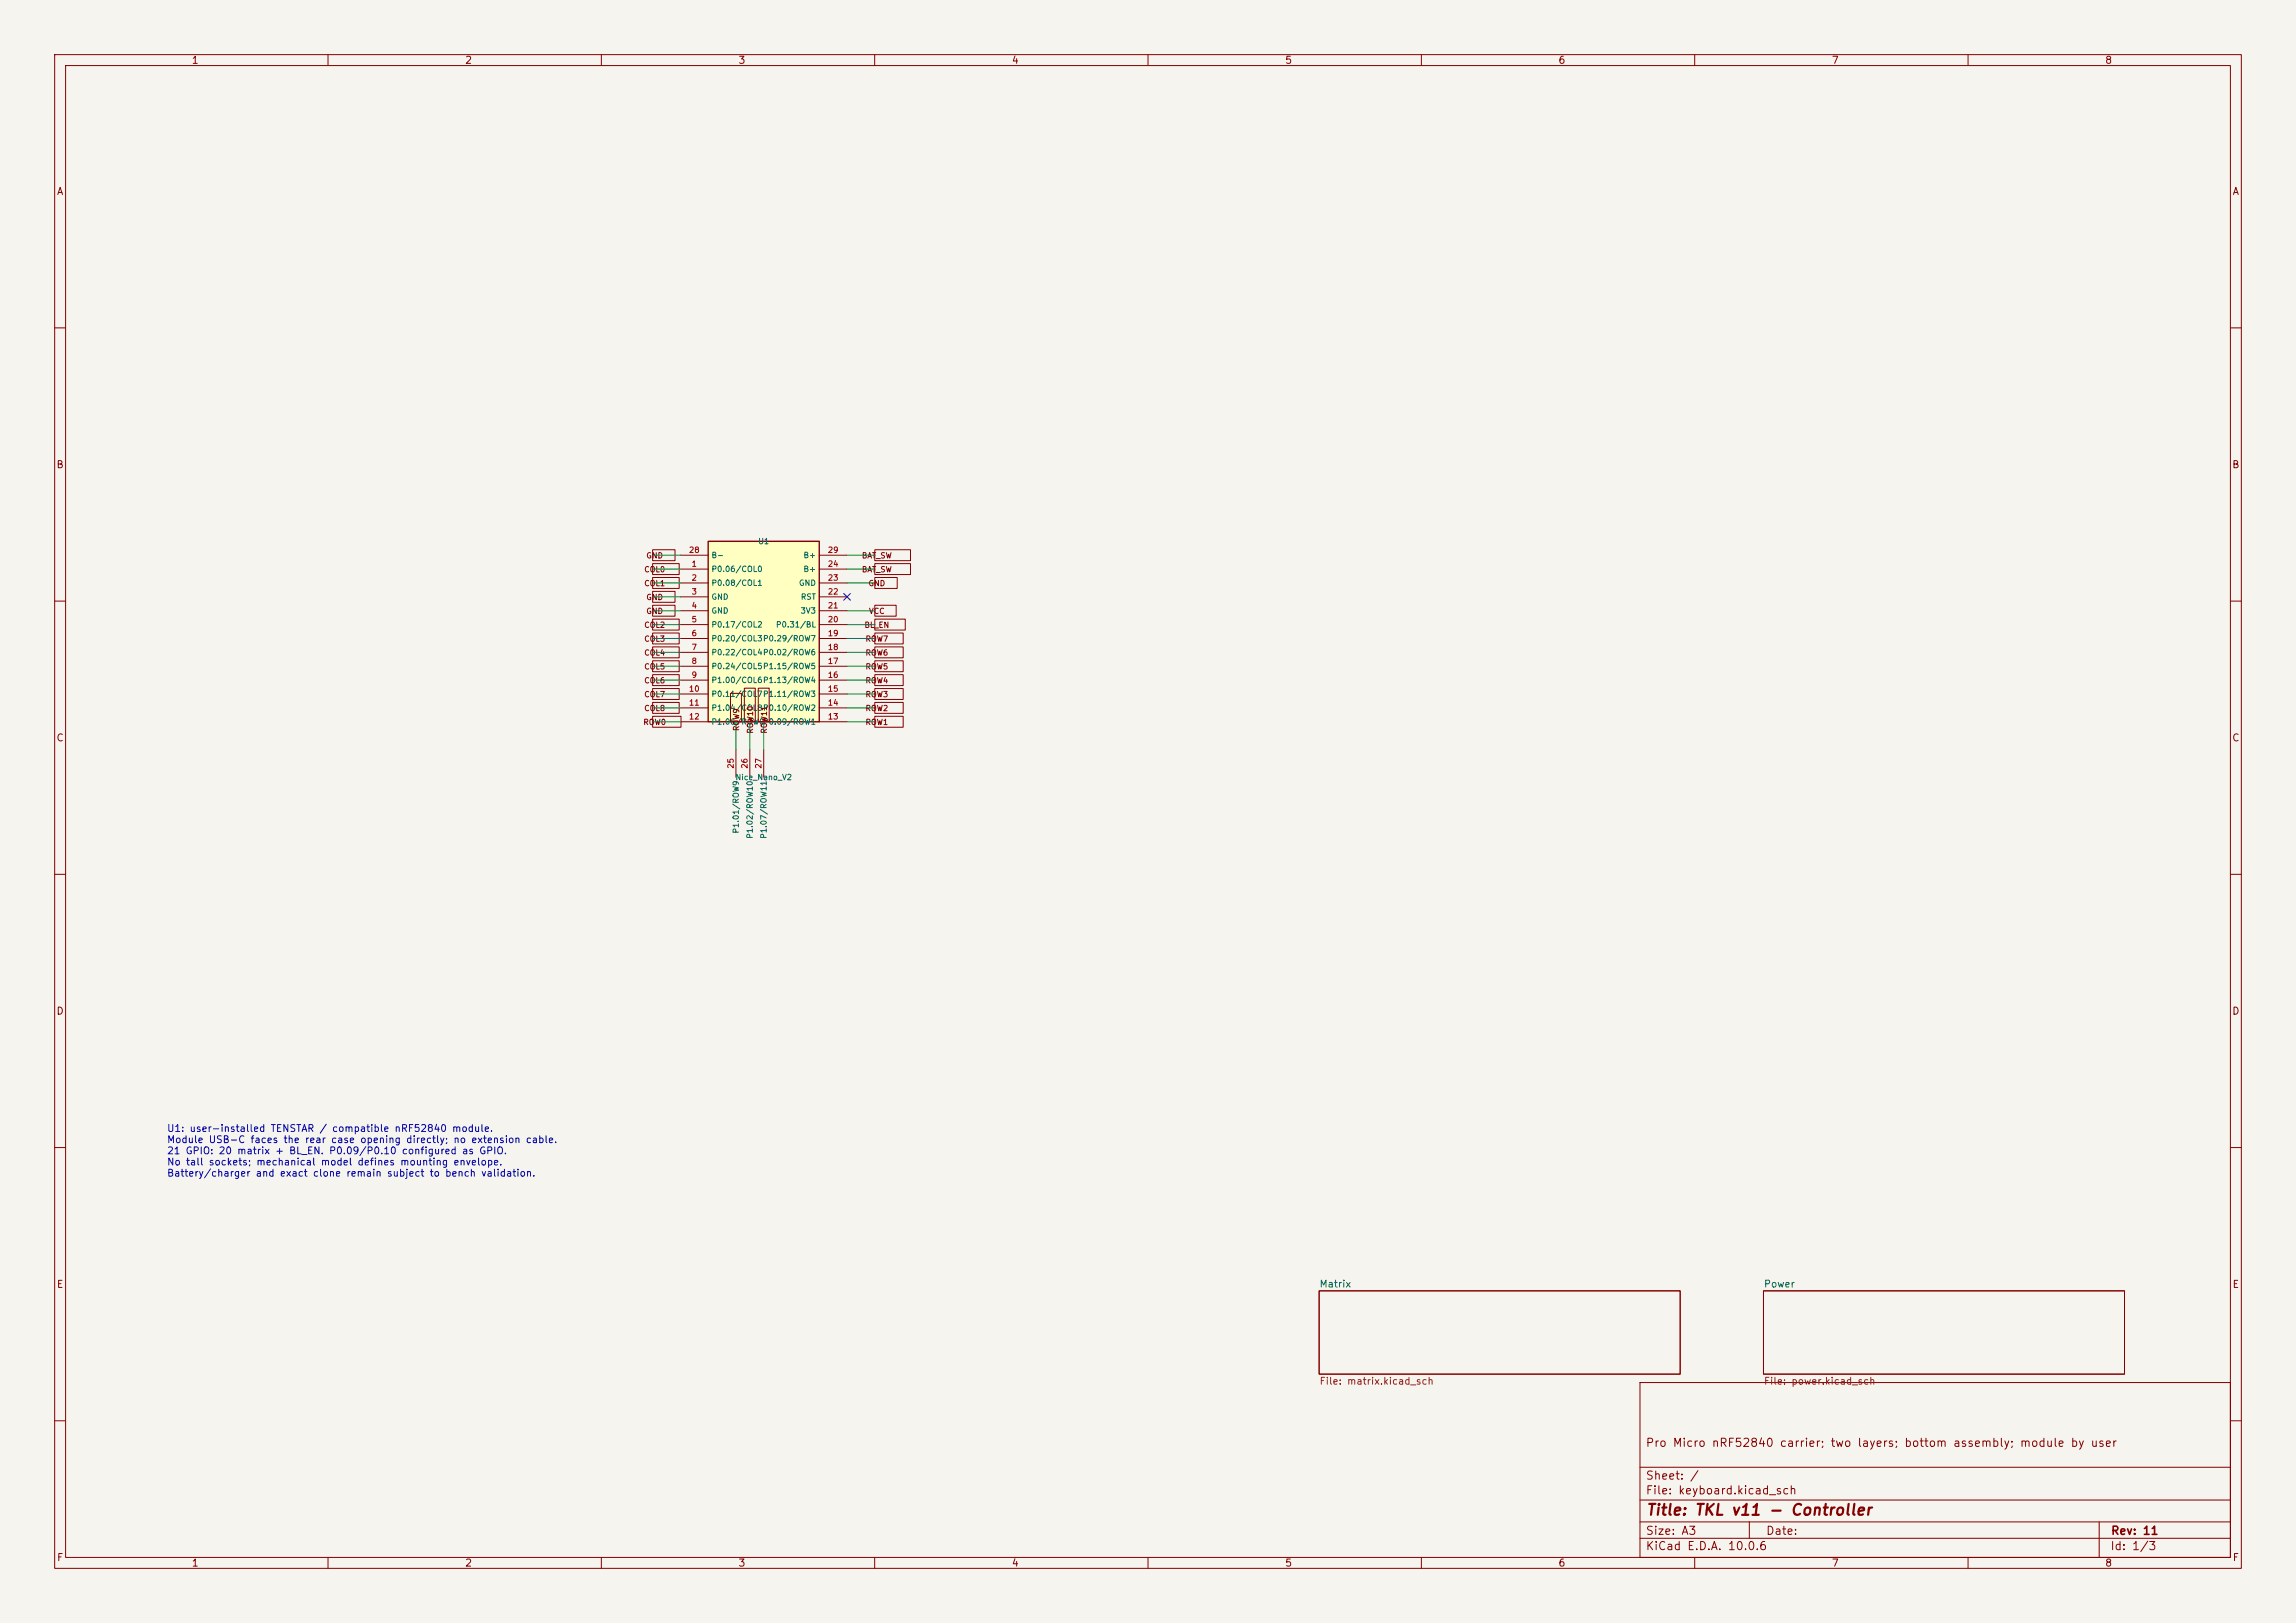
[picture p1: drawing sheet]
<svg xmlns="http://www.w3.org/2000/svg" width="420mm" height="297mm" viewBox="0 0 420 297" stroke-linecap="round" stroke-linejoin="round" font-family="sans-serif">
<defs><g id="words">
<text font-size="2" fill="#840000" x="301" y="277.8">Title: TKL v11 - Controller</text>
<g font-size="1.5" fill="#840000">
<text x="300.9" y="265.1">Pro Micro nRF52840 carrier; two layers; bottom assembly; module by user</text>
<text x="300.9" y="273.8">File: keyboard.kicad_sch</text>
<text x="300.9" y="271.1">Sheet: /</text>
<text x="300.9" y="281.2">Size: A3</text>
<text x="322.9" y="281.2">Date:</text>
<text x="386" y="281.2">Rev: 11</text>
<text x="300.9" y="284">KiCad E.D.A. 10.0.6</text>
<text x="385.9" y="284">Id: 1/3</text>
</g>
<g font-size="1.3" fill="#840000">
<text x="35" y="12">1</text>
<text x="85" y="12">2</text>
<text x="135" y="12">3</text>
<text x="185" y="12">4</text>
<text x="235" y="12">5</text>
<text x="285" y="12">6</text>
<text x="335" y="12">7</text>
<text x="385" y="12">8</text>
<text x="10.3" y="36">A</text>
<text x="408.3" y="36">A</text>
<text x="10.2" y="86">B</text>
<text x="408.2" y="86">B</text>
<text x="10.2" y="136">C</text>
<text x="408.2" y="136">C</text>
<text x="10.2" y="186">D</text>
<text x="408.2" y="186">D</text>
<text x="10.3" y="236">E</text>
<text x="408.3" y="236">E</text>
<text x="10.3" y="286">F</text>
<text x="35" y="287">1</text>
<text x="85" y="287">2</text>
<text x="135" y="287">3</text>
<text x="185" y="287">4</text>
<text x="235" y="287">5</text>
<text x="285" y="287">6</text>
<text x="335" y="287">7</text>
<text x="385" y="287">8</text>
<text x="408.3" y="286">F</text>
</g>
<g font-size="1.3" fill="#0000c2">
<text x="30.5" y="207.4">U1: user-installed TENSTAR / compatible nRF52840 module.</text>
<text x="30.5" y="209.5">Module USB-C faces the rear case opening directly; no extension cable.</text>
<text x="30.5" y="211.5">21 GPIO: 20 matrix + BL_EN. P0.09/P0.10 configured as GPIO.</text>
<text x="30.5" y="213.6">No tall sockets; mechanical model defines mounting envelope.</text>
<text x="30.5" y="215.6">Battery/charger and exact clone remain subject to bench validation.</text>
</g>
<g font-size="1.3" fill="#006464">
<text x="241.3" y="235.9">Matrix</text>
<text x="322.6" y="235.9">Power</text>
</g>
<g font-size="1.3" fill="#725600">
<text x="241.3" y="253.7">File: matrix.kicad_sch</text>
<text x="322.6" y="253.7">File: power.kicad_sch</text>
</g>
<g font-size="1" fill="#a90000">
<text x="125.9" y="101.4">28</text>
<text x="151.3" y="101.4">29</text>
<text x="126.4" y="104">1</text>
<text x="126.4" y="106.5">2</text>
<text x="151.3" y="106.5">23</text>
<text x="151.3" y="104">24</text>
<text x="126.4" y="109">3</text>
<text x="126.4" y="111.6">4</text>
<text x="151.3" y="111.6">21</text>
<text x="151.3" y="109">22</text>
<text x="126.4" y="114.1">5</text>
<text x="126.4" y="116.7">6</text>
<text x="126.4" y="119.2">7</text>
<text x="151.3" y="119.2">18</text>
<text x="151.3" y="116.7">19</text>
<text x="151.3" y="114.1">20</text>
<text x="126.4" y="121.7">8</text>
<text x="126.4" y="124.3">9</text>
<text x="151.3" y="124.3">16</text>
<text x="151.3" y="121.7">17</text>
<text x="125.9" y="126.8">10</text>
<text x="125.9" y="129.4">11</text>
<text x="125.9" y="131.9">12</text>
<text x="151.3" y="131.9">13</text>
<text x="151.3" y="129.4">14</text>
<text x="151.3" y="126.8">15</text>
<text x="134.4" y="140.8" transform="rotate(-90 134.4 140.8)">25</text>
<text x="137" y="140.8" transform="rotate(-90 137 140.8)">26</text>
<text x="139.5" y="140.8" transform="rotate(-90 139.5 140.8)">27</text>
</g>
<g font-size="1" fill="#006464">
<text x="138.6" y="99.8">U1</text>
<text x="130" y="104.9">P0.06/COL0</text>
<text x="130" y="107.4">P0.08/COL1</text>
<text x="130" y="102.4">B-</text>
<text x="146.1" y="107.4">GND</text>
<text x="146.9" y="104.9">B+</text>
<text x="146.9" y="102.4">B+</text>
<text x="130" y="110">GND</text>
<text x="130" y="112.5">GND</text>
<text x="146.3" y="112.5">3V3</text>
<text x="146.4" y="110">RST</text>
<text x="130" y="115.1">P0.17/COL2</text>
<text x="130" y="117.6">P0.20/COL3P0.29/ROW7</text>
<text x="141.8" y="115.1">P0.31/BL</text>
<text x="130" y="120.1">P0.22/COL4P0.02/ROW6</text>
<text x="130" y="122.7">P0.24/COL5P1.15/ROW5</text>
<text x="130" y="125.2">P1.00/COL6P1.13/ROW4</text>
<text x="130" y="127.8">P0.11/COL7P1.11/ROW3</text>
<text x="130" y="130.3">P1.04/COL8P0.10/ROW2</text>
<text x="130" y="132.8">P1.06/ROW0P0.09/ROW1</text>
<text x="134.4" y="143">Nice_Nano_V2</text>
<text x="135.4" y="152.6" transform="rotate(-90 135.4 152.6)">P1.01/ROW9</text>
<text x="137.9" y="153.6" transform="rotate(-90 137.9 153.6)">P1.02/ROW10</text>
<text x="140.5" y="153.6" transform="rotate(-90 140.5 153.6)">P1.07/ROW11</text>
</g>
<g font-size="1" fill="#840000">
<text x="117.8" y="105">COL0</text>
<text x="117.8" y="107.5">COL1</text>
<text x="118.1" y="102.4">GND</text>
<text x="157.6" y="102.4">BAT_SW</text>
<text x="157.6" y="105">BAT_SW</text>
<text x="158.8" y="107.5">GND</text>
<text x="118.1" y="110">GND</text>
<text x="118.1" y="112.6">GND</text>
<text x="158.9" y="112.6">VCC</text>
<text x="117.8" y="117.7">COL3</text>
<text x="117.8" y="115.1">COL2</text>
<text x="158" y="115.1">BL_EN</text>
<text x="158.2" y="117.7">ROW7</text>
<text x="117.8" y="120.2">COL4</text>
<text x="117.8" y="125.3">COL6</text>
<text x="117.8" y="122.7">COL5</text>
<text x="158.2" y="122.7">ROW5</text>
<text x="158.2" y="120.2">ROW6</text>
<text x="158.2" y="125.3">ROW4</text>
<text x="117.8" y="130.4">COL8</text>
<text x="117.8" y="127.8">COL7</text>
<text x="158.2" y="127.8">ROW3</text>
<text x="158.2" y="130.4">ROW2</text>
<text x="117.6" y="132.9">ROW0</text>
<text x="135.4" y="133.9" transform="rotate(-90 135.4 133.9)">ROW9</text>
<text x="138" y="134.4" transform="rotate(-90 138 134.4)">ROW10</text>
<text x="140.5" y="134.4" transform="rotate(-90 140.5 134.4)">ROW11</text>
<text x="158.2" y="132.9">ROW1</text>
</g>
</g></defs>
<path d="M0 0h420v297h-420z" fill="#f5f4ef" stroke="#f5f4ef" stroke-width=".18"/>
<g fill="none" stroke="#840000" stroke-width=".18">
<path d="M10 10h400v277h-400zM12 12h396v273h-396zM60 10v2M110 10v2M160 10v2M210 10v2M260 10v2M310 10v2M360 10v2M10 60h2M408 60h2M10 110h2"/>
<path d="M408 110h2M10 160h2M408 160h2M10 210h2M408 210h2M241.3 236.2h66v15.3h-66zM322.6 236.2h66v15.3h-66zM300 253h108v32h-108zM10 260h2M300 278.5h108M300 274.5h108M300 268.5h108"/>
<path d="M320 278.5v3M384 278.5v6.5M408 260h2M60 285v2M110 285v2M160 285v2M210 285v2M260 285v2M300 281.5h108M310 285v2M360 285v2"/>
</g>
<path d="M129.5 99.1h20.4v33h-20.4z" fill="#ffffc2"/>
<path d="M129.5 99.1h20.4v33h-20.4z" fill="none" stroke="#840000" stroke-width=".25"/>
<g fill="none" stroke="#840000" stroke-width=".18">
<path d="M119.4 100.6h4.1v2h-4.1zM119.4 103.1h4.8v2h-4.8zM119.4 115.8h4.8v2h-4.8zM119.4 118.4h4.8v2h-4.8zM119.4 105.7h4.8v2h-4.8zM119.4 113.3h4.8v2h-4.8zM119.4 108.2h4.1v2h-4.1zM119.4 110.8h4.1v2h-4.1zM124.5 104.1h5M124.5 106.7h5M124.5 109.2h5M124.5 111.8h5"/>
<path d="M124.5 114.3h5M124.5 116.8h5M124.5 119.4h5M124.5 101.6h5M149.9 104.1h5M149.9 106.7h5M149.9 109.2h5M149.9 111.8h5M149.9 114.3h5M149.9 116.8h5M149.9 119.4h5M149.9 101.6h5"/>
<path d="M160 100.6h6.5v2h-6.5zM160 103.1h6.5v2h-6.5zM160 105.7h4.1v2h-4.1zM160 110.8h3.9v2h-3.9zM160 113.3h5.6v2h-5.6zM160 115.8h5.2v2h-5.2zM160 118.4h5.2v2h-5.2zM119.4 131.1h5.2v2h-5.2zM119.4 128.5h4.8v2h-4.8zM119.4 126h4.8v2h-4.8zM119.4 123.5h4.8v2h-4.8zM119.4 120.9h4.8v2h-4.8z"/>
<path d="M124.5 121.9h5M124.5 124.5h5M124.5 127h5M124.5 129.5h5M124.5 132.1h5M133.6 126.9h2v5.2h-2zM134.6 137.2v5M136.2 125.9h2v6.2h-2zM137.2 137.2v5M138.7 125.9h2v6.2h-2zM139.7 137.2v5M149.9 121.9h5"/>
<path d="M149.9 124.5h5M149.9 127h5M149.9 129.5h5M149.9 132.1h5M160 120.9h5.2v2h-5.2zM160 123.5h5.2v2h-5.2zM160 126h5.2v2h-5.2zM160 128.5h5.2v2h-5.2zM160 131.1h5.2v2h-5.2z"/>
</g>
<g fill="none" stroke="#009600" stroke-width=".18">
<path d="M119.4 111.8h5.1M119.4 116.8h5.1M119.4 114.3h5.1M119.4 119.4h5.1M119.4 109.2h5.1M119.4 106.7h5.1M119.4 104.1h5.1M119.4 101.6h5.1M154.9 111.8h5.1M154.9 116.8h5.1M154.9 114.3h5.1M154.9 119.4h5.1"/>
<path d="M154.9 106.7h5.1M154.9 104.1h5.1M154.9 101.6h5.1M119.4 121.9h5.1M119.4 124.5h5.1M119.4 127h5.1M119.4 129.5h5.1M119.4 132.1h5.1M134.6 132.1v5.1M137.2 132.1v5.1M139.7 132.1v5.1M154.9 121.9h5.1"/>
<path d="M154.9 124.5h5.1M154.9 127h5.1M154.9 129.5h5.1M154.9 132.1h5.1"/>
</g>
<path d="M154.3 108.6l1.2 1.2M155.5 108.6l-1.2 1.2" fill="none" stroke="#000084" stroke-width=".18"/>
<use href="#words"/>
</svg>
